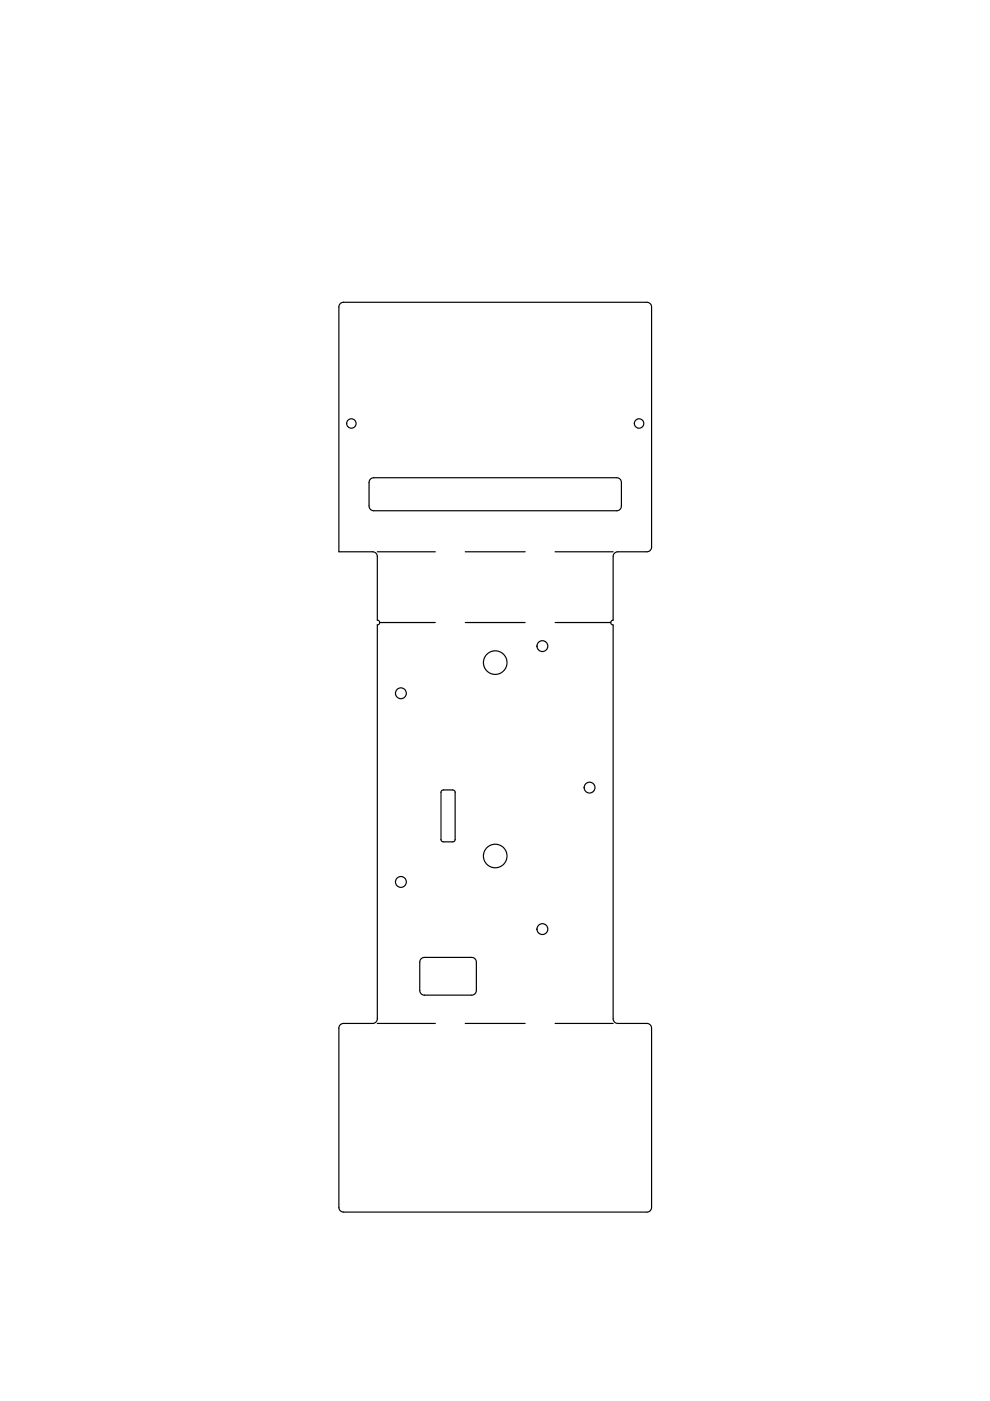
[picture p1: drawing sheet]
<svg xmlns="http://www.w3.org/2000/svg" width="210mm" height="297mm" viewBox="0 0 210 297" stroke-linecap="round" stroke-linejoin="round" font-family="sans-serif">
<path d="M80 117h12.3M98.6 117h12.7M117.7 117h12.3M80.5 132h11.8M98.6 132h12.7M117.7 132h11.8M80 217h12.3M98.6 217h12.7M117.7 217h12.3" fill="none" stroke="#000" stroke-width=".25"/>
<g fill="none" stroke="#000" stroke-width=".25">
<path d="M72.2 64.4l.6-.3h64.4l.5 .2 .4 .5v51.3l-.2 .6-.6 .3h-6.4l-.4 .1-.4 .4-.1 .5v13.5l-.3 .1-.2 .4 .1 .3 .4 .2v83.6l.2 .5 .6 .4h6.5l.5 .3 .3 .5v38.2l-.1 .6-.5 .3-64.7 .1-.5-.2-.4-.5v-38.5l.3-.6 .5-.2h6.5l.6-.4 .2-.6v-83.5l.3-.1 .2-.4-.1-.4-.4-.1v-13.5l-.1-.5-.4-.4-.4-.1h-7.3v-51.9zM78.6 101.6l.6-.3h51.7l.5 .3 .3 .6v5.2l-.3 .6-.6 .3h-51.7l-.6-.3-.2-.6v-5.2zM93.6 167.6l.4-.1h2l.5 .4v10.1l-.4 .5h-2.2l-.4-.4v-10.1zM89.3 203.3l.7-.3h10l.5 .1 .4 .4 .1 .4v6.1l-.1 .5-.4 .4-.5 .1h-10l-.5-.2-.4-.3-.1-.5v-6.1z"/>
<circle cx="74.5" cy="89.8" r="1"/>
<circle cx="135.5" cy="89.8" r="1"/>
<circle cx="115" cy="137" r="1.15"/>
<circle cx="85" cy="147" r="1.15"/>
<circle cx="105" cy="140.5" r="2.5"/>
<circle cx="125" cy="167" r="1.15"/>
<circle cx="85" cy="187" r="1.15"/>
<circle cx="105" cy="181.5" r="2.5"/>
<circle cx="115" cy="197" r="1.15"/>
</g>
</svg>
